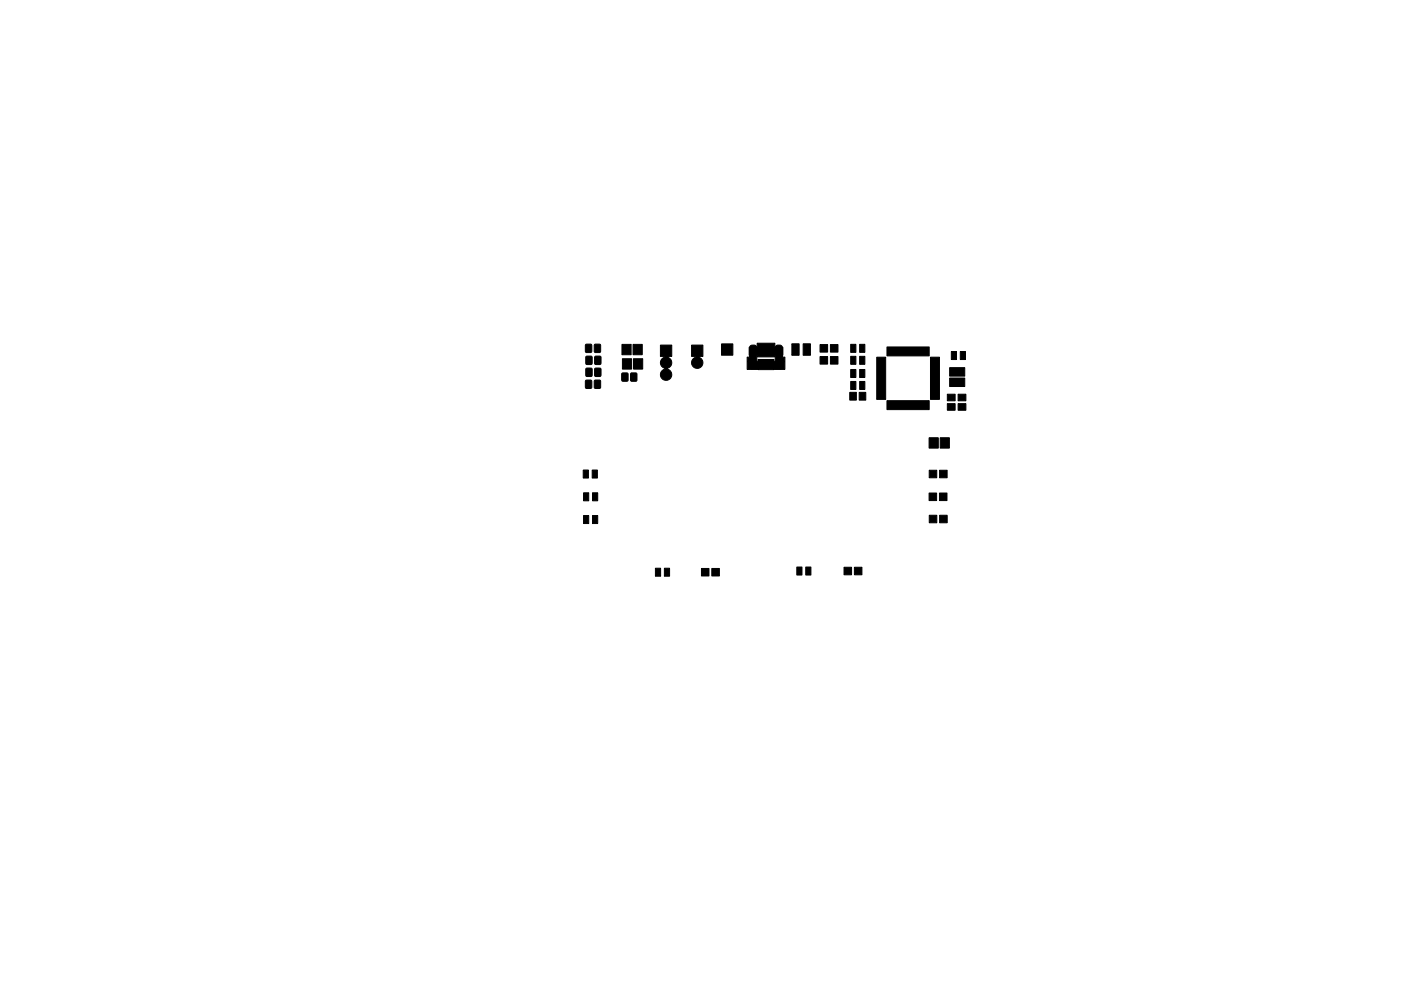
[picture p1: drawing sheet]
<svg xmlns="http://www.w3.org/2000/svg" width="297mm" height="210mm" viewBox="0 0 297 210" stroke-linecap="round" stroke-linejoin="round" font-family="sans-serif">
<g fill="#000" stroke="#000" stroke-width=".21">
<path d="M124.2 73.1l1-.1 .2 .1 .1 1.4-.1 .3h-1l-.2-.1zM124.3 78.2l1-.1 .2 .1 .1 1.4-.2 .2-.9 .1-.3-.1zM124.3 75.6l1-.1 .2 .2 .1 1.4-.2 .2h-.9l-.3-.1zM126.1 73.1l1-.1 .2 .1 .1 1.4-.2 .3h-.9l-.3-.1zM126.1 78.2l1-.1 .3 .1v1.4l-.1 .2-1 .1-.2-.1zM126.1 75.6l1-.1 .3 .2v1.4l-.1 .2h-1l-.2-.1zM131.9 79.2l1-.1 .2 .1 .1 1.4-.1 .3h-1l-.2-.1zM131.9 73.1h1.9v2.2h-1.9zM132 76.1h1.9v2.2h-1.9zM133.8 79.2l1-.1 .2 .1 .1 1.4-.2 .3h-.9l-.3-.1zM134.2 73.1h2v2.2h-2zM134.3 76.1h2v2.2h-2z"/>
<path d="M140 73.2h2.4v2.4l-.8 .1a1.35 1.35 0 0 1 .8 1.3 1.35 1.35 0 0 1-.9 1.3 1.21 1.21 0 0 1 .9 1.6 1.21 1.21 0 0 1-1.8 .5 1.21 1.21 0 0 1-.1-1.8l.5-.4a1.35 1.35 0 0 1-1-1.2 1.35 1.35 0 0 1 .8-1.3l-.8-.1zM146.6 73.2h2.4v2.4l-.8 .1a1.25 1.25 0 0 1 .6 2 1.25 1.25 0 0 1-2-.1 1.25 1.25 0 0 1 .6-1.9l-.8-.1zM153 73h2.4v2.4h-2.4zM159.1 73.4l.9-.2 .4 .3 .1 3.2h-2.1v-.9h.5v-2.1zM158.4 76.7h2.2v1.7h-2.2zM159.3 76.8h1.3l.1-.5h3.4l.1 .5h1.4v1.5h-1.4l-.1 .1-4.8-.1zM164.2 76.7h2.2v1.7h-2.2zM158.8 73.7h1.7v-.9h3.8l.1 .9h1.6v1.7h-1.6l-.1 .3h-3.8l-.1-.3h-1.6zM164.5 73.4l.9-.2 .4 .3 .1 2.3h.5v.9h-2v-3zM167.9 72.9h1.5v2.5h-1.5zM170.3 72.9h1.5v2.5h-1.5zM173.9 75.6h1.6v1.6h-1.6z"/>
<path d="M173.9 73.1h1.6v1.6h-1.6zM176.1 75.6h1.6v1.6h-1.6zM176.1 73.1h1.6v1.6h-1.6zM180.4 75.6h1.1v1.7h-1.1zM180.4 73.1h1.1v1.7h-1.1zM182.3 75.6h1.1v1.7h-1.1zM182.3 73.1h1.1v1.7h-1.1zM188.1 73.6h8.9v1.9h-8.9zM201.7 74.6h1.1v1.7h-1.1zM201.3 78h3.2v1.8h-3.2zM203.6 74.6h1.1v1.7h-1.1zM124.2 80.7l1-.1 .2 .2 .1 1.3-.1 .3h-1l-.2-.1z"/>
<path d="M126.1 80.7l1-.1 .2 .2 .1 1.3-.2 .3h-.9l-.3-.1zM180.4 80.9h1.1v1.7h-1.1zM180.4 78.4h1.1v1.7h-1.1zM180.2 83.2h1.4v1.7h-1.4zM182.3 80.9h1.1v1.7h-1.1zM182.3 78.4h1.1v1.7h-1.1zM182.2 83.2h1.4v1.7h-1.4zM185.9 75.8h1.9v8.9h-1.9zM188.1 85h8.9v1.9h-8.9zM197 92.9h1.9v2.2h-1.9zM197.3 75.8h1.9v8.9h-1.9zM199.3 92.9h2v2.2h-2z"/>
<path d="M200.9 85.6h1.6v1.4h-1.6zM200.9 83.6h1.6v1.4h-1.6zM201.3 80.2h3.2v1.8h-3.2zM203.1 85.6h1.7v1.4h-1.7zM203.1 83.6h1.7v1.4h-1.7zM123.7 99.7h1.1v1.7h-1.1zM123.7 109.4h1.1v1.7h-1.1zM123.7 104.6h1.1v1.7h-1.1zM125.6 99.7h1.1v1.7h-1.1zM125.6 109.4h1.1v1.7h-1.1zM125.6 104.6h1.1v1.7h-1.1zM197 104.6h1.6v1.6h-1.6z"/>
<path d="M197 99.8h1.6v1.6h-1.6zM197 109.3h1.6v1.6h-1.6zM199.2 104.6h1.6v1.6h-1.6zM199.2 99.8h1.6v1.6h-1.6zM199.2 109.3h1.6v1.6h-1.6zM139 120.6h1.1v1.7h-1.1zM140.9 120.6h1.1v1.7h-1.1zM148.7 120.6h1.6v1.6h-1.6zM150.9 120.6h1.6v1.6h-1.6zM168.9 120.3h1.1v1.7h-1.1zM170.8 120.3h1.1v1.7h-1.1zM178.9 120.4h1.6v1.6h-1.6z"/>
<path d="M181.1 120.4h1.6v1.6h-1.6z"/>
</g>
</svg>
